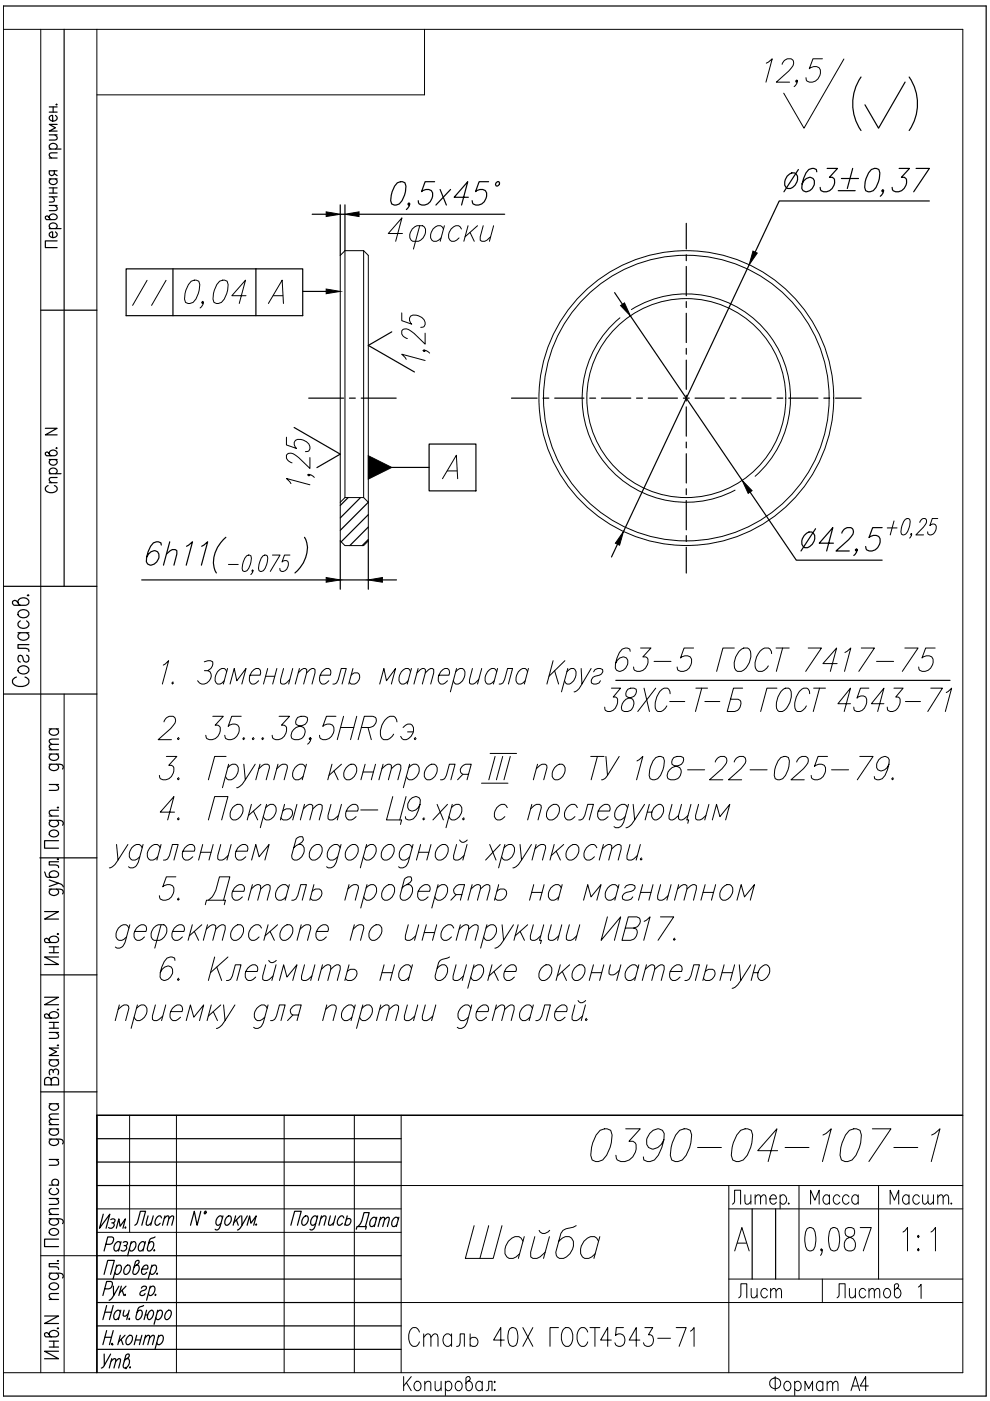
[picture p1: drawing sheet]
<svg xmlns="http://www.w3.org/2000/svg" width="210mm" height="297mm" viewBox="0 0 210 297" stroke-linecap="round" stroke-linejoin="round" font-family="sans-serif">
<defs><g id="words">
<g font-size="11.5">
<text x="124.2" y="247.6">0390-04-107-1</text>
<text x="97.4" y="268.1">Шайба</text>
</g>
<g font-size="11">
<text x="81.1" y="54">4фаски</text>
<text x="32.5" y="193.7">5. Деталь проверять на магнитном</text>
</g>
<text font-size="10.6" x="32.8" y="210.6">6. Клеймить на бирке окончательную</text>
<g font-size="10.1">
<text x="37.7" y="66.7">0,04</text>
<text x="23.3" y="219.4">приемку для партии деталей.</text>
</g>
<g font-size="8.8">
<text x="129.1" y="143.6">63-5 ГОСТ 7417-75</text>
<text x="127" y="152">38ХС-Т-Б ГОСТ 4543-71</text>
</g>
<text font-size="7.9" x="85.4" y="286.8">Сталь 40Х ГОСТ4543-71</text>
<text font-size="7.1" x="74.4" y="261.8">Дата</text>
<text font-size="6.6" x="27.5" y="261.1">Лист</text>
<g font-size="6.2">
<text x="170.7" y="256.5">Масса</text>
<text x="187.3" y="256.5">Масшт.</text>
<text x="155.2" y="276.2">Лист</text>
<text x="176.4" y="276.2">Листов</text>
</g>
</g></defs>
<!-- layer: TOST -->
<g fill="none" stroke="#000" stroke-width=".21">
<path d="M.7 6.2h203.4v284.8h-203.4M8.6 6.2v284.8M20.5 6.2v284.8M90 6.2v13.9h-69.5M162.5 13.4l1.2-.9-1.3 4.9M165.8 13.6a1.49 1.49 0 0 1 2.3-.9 1.25 1.25 0 0 1-.3 1.7l-3.2 3h2.8M169.1 17.2l-.3 .2-.1-.2 .2-.2a1.16 1.16 0 0 1-.5 1.4M174.4 12.5h-2l-.8 2.1a1.33 1.33 0 0 1 1.8-.4 1.33 1.33 0 0 1 .4 1.8 1.72 1.72 0 0 1-2.9 1v-.5M178.9 12.5l-8.4 14.7-4.3-7.5M31.2 59.4l-3.1 5.3M35.2 59.4l-3.1 5.3M73.1 53.1h4"/>
<path d="M73.1 53.1l-1 1v60.6l1 1h4l1-1v-60.6l-1-1M73.1 53.1v52.4M77.1 53.1v52.4M56.9 64.3l2.9-4.9 .3 4.9M57.9 62.7h2.1M85.2 66.3v1.7l2.1 .7a1.09 1.09 0 0 1 .3-1.9 2.14 2.14 0 0 1 2.5 2l-.2 .5-.7 .1M86.1 76.2l-.9-1.1 4.9 1.3M89.9 74.2l.2 .2-.2 .1-.2-.2a1.34 1.34 0 0 1 1.4 .6M90.1 70.6v2.4l-2.3-2.3a2.14 2.14 0 0 0-2.4-.8l-.2 .2a1.39 1.39 0 0 0 1.2 1.7M131.4 67.4a22.1 22.1 0 0 0-4.2 29.3 22.1 22.1 0 0 0 28.6 7.2M133.9 65.6a22.1 22.1 0 0 1 29.4 5.6 22.1 22.1 0 0 1-3.2 29.8M60.7 92.7v1.6l2.2 .8a1.08 1.08 0 0 1-.5-1.1 1.08 1.08 0 0 1 .7-.8 2.17 2.17 0 0 1 2.6 2l-.2 .4-.7 .2"/>
<path d="M65.7 97v2.3l-2.4-2.3a2.12 2.12 0 0 0-2.3-.8l-.3 .3a1.43 1.43 0 0 0 1.2 1.6M94.9 99.8h2M48.4 119.7h2.1M52.3 117.9l.4-.2 .5 .2a3.9 3.9 0 0 1-.8 3.1l-.4 .2-.6-.2a3.8 3.8 0 0 1 .9-3.1zM55.8 117.9l.3-.2 .6 .2a3.9 3.9 0 0 1-.9 3.1l-.4 .2-.5-.2a3.8 3.8 0 0 1 .9-3.1zM57.8 117.7h1.6l-2.1 3.5M61.5 117.7h-1.2l-.5 1.5a.76 .76 0 0 1 1.3 .1 1.48 1.48 0 0 1-1.4 1.9l-.3-.2-.1-.5M61.7 102.5l-1-1 5 1.3M65.5 100.6l.2 .2-.2 .1-.3-.2a1.31 1.31 0 0 1 1.4 .5M73.1 105.5h4M73.1 105.5l-1 1M77.1 105.5l1 1"/>
<path d="M93.8 101.5l3-5 .2 5M188.1 111.9h2.1M189.6 110.4l-.8 3M191.9 110.1l.4-.2 .6 .2a3.8 3.8 0 0 1-.9 3.1l-.3 .2-.6-.2a3.9 3.9 0 0 1 .8-3.1zM193.3 113.2l-.1 .2-.1-.2 .1-.1v.5l-.3 .5M195 110.8l.1-.2a.75 .75 0 0 1 .5-.6 .75 .75 0 0 1 .8 .3 1.65 1.65 0 0 1-.6 1.5l-1.6 1.6h1.6M198.8 109.9h-1.1l-.5 1.5a.77 .77 0 0 1 1.3 .2 1.5 1.5 0 0 1-1.4 1.8l-.3-.2-.1-.4M53.6 121l-.1 .2 .1-.4a.86 .86 0 0 1-.4 1M13.6 147.2v143.8M34.6 141l1.2-.9-1.4 4.9M34.8 153.1a1.49 1.49 0 0 1 2.2-1 1.23 1.23 0 0 1-.2 1.7l-.6 .7-2.7 2.3h2.9M36.7 144.6l-.3 .2 .2 .2 .2-.2"/>
<path d="M37.9 156.4l-.3 .2 .2 .2 .2-.2M43.3 140.3l.8-.2h.5l.5 .2a1.68 1.68 0 0 1-1 1.9 1.26 1.26 0 0 1 .3 2.1 1.44 1.44 0 0 1-2.5 0M43.3 142.2h.8M45.1 151.9h2.2l-1.7 1.9h.6l.4 .2a2 2 0 0 1-.5 2.2 2 2 0 0 1-2.3 .4l-.2-.7M48.1 142.4l-.6-.7a2.08 2.08 0 0 0-1.8 2.9l.4 .4h.6l.8-.7M48.2 141.7l-.8 3.3M48.8 145l.9-3.3 .5 2.6 2-2.6-.9 3.3M51.1 151.9h-2l-.7 2.1a1.32 1.32 0 0 1 1.8-.3 1.32 1.32 0 0 1 .4 1.7 1.71 1.71 0 0 1-2.9 1v-.5M51.7 156.4l-.2 .2 .1 .2 .3-.2M53 143.2h2.1a.9 .9 0 0 0 .1-1 .9 .9 0 0 0-.9-.5 2.34 2.34 0 0 0-1.2 3.1l.3 .2h.5l.9-.7M53.7 156.4l-.2 .2 .1 .2 .3-.2M55.8 156.4l-.3 .2 .1 .2 .3-.2"/>
<path d="M56.3 143.4h2M56.8 141.7l-.9 3.3M58.7 141.7l-.9 3.3M59.2 151.9h2.2l-1.7 1.9h.6l.3 .2a2 2 0 0 1-.4 2.2 2 2 0 0 1-2.3 .4l-.2-.7M60.1 141.7l-.6 2.4v.7l.3 .2h.5l1.1-.9M62.1 141.7l-.9 3.3M63.1 152.1l-.4 1v.4l.4 .3a1.54 1.54 0 0 1 1.6 1.4 1.54 1.54 0 0 1-1.4 1.6h-.8l-.6-.2a1.86 1.86 0 0 1 1.5-2.6 1.67 1.67 0 0 0 1.8-1.4l-.1-.5-.5-.2h-.8zM63.2 142.7l1.2-1h.3l.3 .3v.7l-.6 2.3M63.5 141.7l-.9 3.3M65 142.7l1.2-1h.3l.3 .3v.7l-.6 2.3M65.9 156.6l-.2 .2-.2-.2 .3-.2a1.19 1.19 0 0 1-.6 1.4M67.9 143.2h2.1a.89 .89 0 0 0 .1-1.1 .89 .89 0 0 0-.9-.4 2.3 2.3 0 0 0-1.2 3.1l.3 .2h.5l.9-.7"/>
<path d="M70.6 145l.8-.2 .3-.7 .7-2.4h1l-.9 3.3M71.2 151.9h-2l-.8 2.1a1.33 1.33 0 0 1 1.8-.4 1.33 1.33 0 0 1 .5 1.8 1.73 1.73 0 0 1-2.9 1l-.1-.5M72.2 154.2h2.8M72.8 151.9l-1.3 4.9M74.5 143.2a.96 .96 0 0 1 1.1-.6 .96 .96 0 0 1 .7 1 1.37 1.37 0 0 1-2.1 1.2l-.1-.2M74.8 141.7l-.9 3.3M75.6 151.9l-1.3 4.9M76.6 154.2h1.8a1.46 1.46 0 0 0 1.2-2.1l-.5-.2h-1.9l-1.3 4.9M78 154.2l.7 2.6M80.5 145l.9-3.3 .5 2.6 2-2.6-.9 3.3M84.2 153.1l-.4-1a1.64 1.64 0 0 0-2.4 1 3.3 3.3 0 0 0-.4 3.5 1.64 1.64 0 0 0 2.5-.9M85.5 154.2a1.3 1.3 0 0 1 1.9-.4 2.05 2.05 0 0 1-1.8 3l-.7-.7"/>
<path d="M86.4 155.2h1.2M87 142.4l-.5-.7a2.08 2.08 0 0 0-1.8 2.9l.4 .4h.5l.9-.7M87.2 141.7l-.9 3.3M88.1 156.4l-.3 .2 .2 .2 .2-.2M88.4 142.7l1.1-1h.4l.3 .3v.7l-.7 2.3M88.7 141.7l-.9 3.3M90.2 142.7l1.1-1h.4l.3 .3v.7l-.7 2.3M93.1 143.2h2.1a.9 .9 0 0 0 0-1 .9 .9 0 0 0-.9-.5 2.3 2.3 0 0 0-1.1 3.1l.2 .2h.6l.9-.7M96.6 142.4l.9-.7h.6a1.38 1.38 0 0 1 .3 1.9 1.76 1.76 0 0 1-1.8 1.4l-.5-.7M96.8 141.7l-1.3 5M100.2 141.7l-.6 2.4-.1 .7 .3 .2h.6l1.1-.9M102.1 141.7l-.9 3.3"/>
<path d="M103.9 159.7h5.6M105.3 142.4l-.5-.7a2.11 2.11 0 0 0-1.8 2.9l.4 .4h.5l.9-.7M105.5 141.7l-.9 3.3M105.8 145l.8-.2 .4-.7 .6-2.4h1.1l-.9 3.3M111.9 142.4l-.6-.7a2.08 2.08 0 0 0-1.8 2.9l.4 .4h.6l.9-.7M112 141.7l-.8 3.3M117.3 140.1l-1.3 4.9M117.6 142.2l.8 2.8M119.8 140.1l-3.4 3.3M120.2 142.4l.9-.7h.5a1.4 1.4 0 0 1 .4 1.9 1.75 1.75 0 0 1-1.8 1.4l-.5-.7M120.4 141.7l-1.4 5M123.2 141.7l.2 3.3 1.9-3.3"/>
<path d="M123.4 145a2.26 2.26 0 0 1-1.7 1.7M125.9 142.4a1.26 1.26 0 0 1 1.9-.4v.4l-.3 .5-1.4 .5a1.15 1.15 0 0 0-.7 1.4 1.26 1.26 0 0 0 1.9-.5M24.7 179l.3 3.4 2.1-3.4M30.1 179.7l-.2-.4a1.33 1.33 0 0 0-2 .4 2.01 2.01 0 0 0-.2 2.4 1.33 1.33 0 0 0 1.9-.4M30.3 179l-1 3.8a1.53 1.53 0 0 1-1.7 1.2l-.4-.2M34 179.7l-.3-.4a1.31 1.31 0 0 0-1.9 .4 1.93 1.93 0 0 0-.3 2.4 1.31 1.31 0 0 0 2-.4M34.1 179l-.8 3.4M35.3 160.4h2.2l-1.7 1.9h.6l.3 .2a2.01 2.01 0 0 1-.4 2.2 2.01 2.01 0 0 1-2.3 .4l-.2-.7M37 172.2h-3l2.9-3.3-1.4 4.9M37.9 164.9l-.3 .2 .2 .2 .2-.2M37.9 173.4l-.3 .2 .2 .2 .2-.2M43 179l-.9 3.4"/>
<path d="M44.2 173.8l1.3-4.9h2.8l-1.3 4.9M45.2 179l-.9 3.4M46.8 179l-.6 2.4v.7l.3 .3h.6l1.3-1M47.9 160.4h-2.4l-1.3 4.9M48.3 162.8a1.29 1.29 0 0 1 1.9-.5 2.07 2.07 0 0 1-1.8 3l-.6-.7M48.5 162l-1.3 5M49 179l-.9 3.4M49.3 171.2a1.31 1.31 0 0 1 1.9-.4 2.05 2.05 0 0 1-1.8 3 1.32 1.32 0 0 1-.5-1.8zM51.7 162l.3 3.3 2.1-3.3M52 165.3a2.57 2.57 0 0 1-1.8 1.7M53.3 170.5l-.9 3.3M53.7 172l.9 1.8"/>
<path d="M54.9 163l1.2-1h.6l.4 .3v.5l-.7 2.5M55.1 162l-.9 3.3M55.3 170.5l-2.6 2.4M56.3 171.2a1.31 1.31 0 0 1 2-.4 2.05 2.05 0 0 1-1.9 3l-.6-.7M56.5 170.5l-1.3 5M58.7 163l1.2-1h.6l.4 .3v.5l-.7 2.5M58.9 162l-.9 3.3M60 172a1.25 1.25 0 0 1 2 0 1.5 1.5 0 0 1-.6 1.5 1.5 1.5 0 0 1-1.7 .1l-.1-.2M60.3 170.5l-.9 3.3M63 170.5l-.9 3.3M63.3 179h.6a1.35 1.35 0 0 1 .5 1.9 1.92 1.92 0 0 1-2 1.5l-.5-.5-.1-.5 1-3.5 .7-.5h.6l.2 .7-.3 .5-1.7 1.1M64.3 171.5l1.3-1h.4l.3 .3v.7l-.6 2.3"/>
<path d="M64.6 170.5l-.9 3.3M64.8 162.8l-.3-.5a1.32 1.32 0 0 0-1.9 .5 1.98 1.98 0 0 0-.3 2.3 1.33 1.33 0 0 0 2-.5M65 162l-.9 3.3M66.1 179.7a1.31 1.31 0 0 1 1.9-.4 2.05 2.05 0 0 1-1.8 3.1 1.32 1.32 0 0 1-.5-1.9zM66.3 171.5l1.3-1h.4l.3 .3v.7l-.6 2.3M70.2 170.5l-.7 2.4 .1 .7 .3 .2h.6l1.3-.9M70.4 162l-.9 3.3M70.8 163.4l.9 1.9M72.1 179.7l-.3-.4a1.33 1.33 0 0 0-1.9 .4 2.01 2.01 0 0 0-.2 2.4 1.33 1.33 0 0 0 1.9-.4M72.3 179l-1 3.8a1.53 1.53 0 0 1-1.7 1.2l-.4-.2M72.4 162l-2.6 2.4M72.4 170.5l-.9 3.3"/>
<path d="M73.4 162.8a1.3 1.3 0 0 1 1.9-.5 2.05 2.05 0 0 1-1.8 3 1.35 1.35 0 0 1-.5-1.9zM73.4 172h2.4a1 1 0 0 0-.4-1.5 2.05 2.05 0 0 0-1.8 3.1 1.31 1.31 0 0 0 1.9-.5M73.7 179.7a1.31 1.31 0 0 1 2-.4 2.05 2.05 0 0 1-1.9 3.1 1.35 1.35 0 0 1-.5-1.9zM76.5 171.7h3.6M77 163.7h2.2M77.4 162l-.9 3.3M77.5 179.7a1.31 1.31 0 0 1 2-.4 2.05 2.05 0 0 1-1.9 3.1l-.6-.7M77.7 179l-1.3 5M79.6 162l-.9 3.3M81 163l1.2-1h.4l.4 .3v.7l-.7 2.3M81.2 162l-.9 3.3M81.4 179.7a1.23 1.23 0 0 1 1.1-.7 1.23 1.23 0 0 1 1.1 .7 2.14 2.14 0 0 1-2.1 2.7 1.32 1.32 0 0 1-.5-1.9z"/>
<path d="M83 163l1.2-1h.4l.4 .3v.7l-.6 2.3M83.3 168.9l-1.4 4.9h3.3l-.3 1M86.1 168.9l-1.3 4.9M86.7 162.8a1.3 1.3 0 0 1 1.9-.5 2.05 2.05 0 0 1-1.8 3l-.6-.7M86.9 162l-1.4 5M87.4 179.7l-.3-.4a1.31 1.31 0 0 0-1.9 .4 1.75 1.75 0 0 0 .1 2.7h.6l1-.7M87.6 179l-1 3.8a1.53 1.53 0 0 1-1.8 1.2l-.3-.2M89.1 170.5a1.65 1.65 0 0 1-2.4 1.2 1.87 1.87 0 0 1 1.6-2.8l.5 .2 .3 .5a6.2 6.2 0 0 1-1.5 4l-1 .2-.6-.2-.1-.5M89.2 179l-.9 3.4M89.9 173.4l-.3 .2 .2 .2 .3-.2M90.5 162.8a1.32 1.32 0 0 1 1.9-.5 2.07 2.07 0 0 1-1.8 3 1.32 1.32 0 0 1-.5-1.9zM91.4 179l-.9 3.4"/>
<path d="M92.7 170.5l1.3 3.3M92.8 179.7a1.23 1.23 0 0 1 1.1-.7 1.23 1.23 0 0 1 1.1 .7 2.14 2.14 0 0 1-2.1 2.7 1.32 1.32 0 0 1-.5-1.9zM93.4 165.3l.9-.2 .3-.7 .7-2.4h1.2l-.9 3.3M94.9 170.5l-3.1 3.3M95.7 171.2a1.31 1.31 0 0 1 1.9-.4 2.05 2.05 0 0 1-1.8 3l-.6-.7M95.9 170.5l-1.3 5M96.8 179l-.6 2.4v.7l.3 .3h.6l1.3-1M97.5 178.1l.1 .2a.93 .93 0 0 0 1.5-.2M98.1 164.2l-1.1 1.1M98.3 173.4l-.2 .2 .1 .2 .3-.2M99 179l-.9 3.4M99.3 164.2h-1.2a1.06 1.06 0 0 1-.5-1 1.06 1.06 0 0 1 .6-.9l.5-.3h1.2l-.9 3.3"/>
<path d="M102.1 166.1h5.6M103.8 179l1.4 3.4M105 160.4l-1.4 4.9M106.1 179l-3.1 3.4M106.6 160.4l-1.4 4.9M106.9 179.7a1.23 1.23 0 0 1 1.1-.7 1.23 1.23 0 0 1 1.1 .7 2.14 2.14 0 0 1-2.1 2.7l-.7-.7M107 179l-1.3 5M107.6 171.2l-.3-.4a1.33 1.33 0 0 0-2 .4 2.01 2.01 0 0 0-.2 2.4 1.33 1.33 0 0 0 1.9-.5M108.2 160.4l-1.3 4.9M110.3 179l.3 3.4 2.1-3.4M112.5 171.5l1.3-1h.6l.3 .3 .1 .4-.7 2.6M112.8 170.5l-.9 3.3"/>
<path d="M113.4 180l1.3-1h.6l.3 .3 .1 .4-.7 2.7M113.7 179l-.9 3.4M113.7 163l1.3-1h.6l.3 .3 .1 .5-.7 2.5M114 162l-.9 3.3M116.4 171.2a1.23 1.23 0 0 1 1.1-.7 1.23 1.23 0 0 1 1.1 .7 2.14 2.14 0 0 1-2.1 2.6 1.32 1.32 0 0 1-.5-1.8zM117.5 179l-.9 3.4M117.6 162.8a1.32 1.32 0 0 1 1.9-.5 2.07 2.07 0 0 1-1.8 3 1.32 1.32 0 0 1-.5-1.9zM119.5 179l-2.6 2.4M120.5 179.7a1.31 1.31 0 0 1 2-.4 2.07 2.07 0 0 1-1.9 3.1 1.35 1.35 0 0 1-.5-1.9zM122.4 171.2l-.3-.4a1.31 1.31 0 0 0-1.9 .4 1.75 1.75 0 0 0 .1 2.6h.6l1-.7M122.7 173.8l.9-.2 .4-.7 .6-2.4h1.2l-.9 3.3M125.3 160.4h2.8"/>
<path d="M126.5 179.7l-.2-.4a1.31 1.31 0 0 0-2 .4 1.75 1.75 0 0 0 .1 2.7h.6l1-.7M126.7 160.4l-1.4 4.9M126.8 172h2.5a1 1 0 0 0-.5-1.5 2.05 2.05 0 0 0-1.8 3.1 1.31 1.31 0 0 0 1.9-.5M127.7 180l1.3-1h.4l.3 .3v.7l-.6 2.4M127.9 179l-.9 3.4M128.5 160.4l.3 4M129.7 180l1.2-1h.4l.4 .3v.7l-.6 2.4M131.3 160.4l-2.5 4a1.54 1.54 0 0 1-1.3 .9M133.1 171.2l-.3-.4a1.33 1.33 0 0 0-2 .4 2.01 2.01 0 0 0-.2 2.4 1.33 1.33 0 0 0 2-.5M133.3 170.5l-1.1 3.8a1.38 1.38 0 0 1-2 1M133.6 179l-.7 2.4v.7l.4 .3h.6l1.2-1M134.2 170.5l.4 3.3 2.1-3.3"/>
<path d="M134.6 173.8a2.43 2.43 0 0 1-1.9 1.7M135.1 161.3l1.2-.9-1.3 4.9M135.8 179l-.9 3.4M137.2 172.2h1a1.99 1.99 0 0 1 1.9-1.7 1.35 1.35 0 0 1 .5 1.9 1.91 1.91 0 0 1-1.8 1.4 1.26 1.26 0 0 1-.6-1.6M137.7 170.5l-.9 3.3M139.1 160.6l.6-.2 1 .2a4.8 4.8 0 0 1-1.2 4.5l-.7 .2-1-.2a4.8 4.8 0 0 1 1.3-4.5zM142.5 170.5l-.7 2.4 .1 .7 .3 .2h.4l1.3-.9M142.9 160.6a1.01 1.01 0 0 0-.1 1.7 1.54 1.54 0 0 1 1.6 1.4 1.54 1.54 0 0 1-1.4 1.6h-.8l-.5-.2a1.88 1.88 0 0 1 1.5-2.6 1.63 1.63 0 0 0 1.8-1.4l-.1-.5-.6-.2h-.8zM144.5 170.5l-.6 2.4v.7l.3 .2h.4l1.3-.9M145.8 163.2h3.6M146.5 170.5l-.9 3.3h.4l-.2 .8M148.1 170.5l-.6 2.4v.7l.3 .2h.6l1.3-.9"/>
<path d="M150.3 170.5l-.9 3.3M151 173.8l.9-3.3 .7 2.6 2.1-2.6-.9 3.3M151.6 161.6a1.49 1.49 0 0 1 2.3-1 1.25 1.25 0 0 1-.2 1.7l-.6 .7-2.7 2.3h2.9M155.7 161.6a1.49 1.49 0 0 1 2.2-1 1.23 1.23 0 0 1-.2 1.7l-.6 .7-2.6 2.3h2.8M159 163.2h3.7M165.6 160.6l.6-.2 1 .2a4.7 4.7 0 0 1-1.2 4.5l-.7 .2-.9-.2a4.7 4.7 0 0 1 1.2-4.5zM168.9 161.6a1.49 1.49 0 0 1 2.3-1 1.25 1.25 0 0 1-.3 1.7l-.5 .7-2.7 2.3h2.8M175.5 160.4h-2.1l-.7 2.1a1.69 1.69 0 0 1 2.1-.2 2 2 0 0 1-.3 2.3 2 2 0 0 1-2.3 .5l-.2-.7M176.3 163.2h3.6M182.3 160.4h2.8l-3.3 4.9M188.5 162a1.65 1.65 0 0 1-2.4 1.2 1.87 1.87 0 0 1 1.6-2.8l.6 .2 .2 .5a6.2 6.2 0 0 1-1.4 4l-1.1 .2-.6-.2v-.5M189.3 164.9l-.2 .2 .1 .2 .3-.2"/>
<path d="M25 182.4a2.43 2.43 0 0 1-1.8 1.6M27.3 196.8l-.2-.5a1.33 1.33 0 0 0-2 .5 2.01 2.01 0 0 0-.2 2.3 1.32 1.32 0 0 0 1.9-.5M27.5 196.1l-1 3.7a1.53 1.53 0 0 1-1.7 1.2l-.3-.2M28.5 197.5h2.5a.96 .96 0 0 0-.5-1.4 2.05 2.05 0 0 0-1.8 3 1.3 1.3 0 0 0 1.9-.5M32.5 196.8l1-.7h1.2a1.35 1.35 0 0 1 .5 1.9 2 2 0 0 1-2.9 1.1 1.97 1.97 0 0 1 .2-2.3zM34.1 196.1l-1.3 4.9M34.7 182.4l.8-.3 .4-.7 .7-2.4h1.2l-.9 3.4M36.6 197.5h2.4a1 1 0 0 0-.4-1.4 2.05 2.05 0 0 0-1.9 3 1.32 1.32 0 0 0 2-.5M38.8 180.5h2.4a1 1 0 0 0-.4-1.5 2.05 2.05 0 0 0-1.8 3.1 1.31 1.31 0 0 0 1.9-.4M40.8 196.1l-.9 3.3M41.2 197.5l.9 1.9M42.5 180.7h2.3"/>
<path d="M42.8 196.1l-2.7 2.3M43.7 197l1.3-.9h.4l.3 .2v.7l-.6 2.4M44 196.1l-.9 3.3M45.7 197l1.3-.9h.4l.3 .2 .1 .7-.7 2.4M49.4 196.8a1.31 1.31 0 0 1 2-.5 2.07 2.07 0 0 1-1.9 3.1 1.36 1.36 0 0 1-.5-1.9zM50 180.5h2.4a.96 .96 0 0 0-.4-1.5 2.05 2.05 0 0 0-1.8 3.1 1.31 1.31 0 0 0 1.9-.4M53.3 182.4l.9-3.4 .7 2.7 2.2-2.7-.9 3.4M55.4 196.8l-.2-.5a1.31 1.31 0 0 0-2 .5 1.75 1.75 0 0 0 .1 2.6h.6l1-.8M56.8 196.1l-.8 3.3M57.3 197.5l.9 1.9M58.9 196.1l-2.7 2.3M59.9 196.8a1.31 1.31 0 0 1 1.9-.5 2.05 2.05 0 0 1-1.8 3.1 1.34 1.34 0 0 1-.5-1.9z"/>
<path d="M63.6 197l1.3-.9h.6l.3 .2 .1 .5-.7 2.6M63.9 196.1l-.9 3.3M67.1 197.5h2.4a1 1 0 0 0-.4-1.4 2.05 2.05 0 0 0-1.8 3 1.3 1.3 0 0 0 1.9-.5M74.9 197l1.2-.9h.6l.4 .2v.5l-.7 2.6M75.1 196.1l-.9 3.3M78.7 196.8a1.31 1.31 0 0 1 2-.5 2.05 2.05 0 0 1-1.8 3.1 1.36 1.36 0 0 1-.6-1.9zM86.6 196.1l-.7 2.3v.7l.4 .3h.6l1.2-1M88.7 180.7h2.2M88.8 196.1l-.9 3.3M89.9 197.7h2.2M90.4 196.1l-.9 3.3M92.6 196.1l-.9 3.3"/>
<path d="M96.2 196.8l-.3-.5a1.31 1.31 0 0 0-1.9 .5 2.01 2.01 0 0 0-.2 2.3 1.32 1.32 0 0 0 1.9-.5M97.4 197l1.2-.9h.4l.4 .2v.7l-.7 2.4M97.6 196.1l-.9 3.3M99.4 197l1.2-.9h.4l.4 .2v.7l-.7 2.4M103 196.8a1.31 1.31 0 0 1 2-.5 2.05 2.05 0 0 1-1.8 3.1l-.4-.3-.3-.5M103.2 196.1l-1.3 4.9M106.5 196.1l.3 3.3 2.1-3.3M109.9 196.1l-.9 3.3M110.3 197.5l.9 1.9M111.9 196.1l-2.7 2.3M113.1 196.1l-.7 2.3 .1 .7 .3 .3h.6l1.2-1M115.3 196.1l-.9 3.3h.4l-.2 .7"/>
<path d="M116.9 196.1l-.6 2.3v.7l.3 .3h.6l1.3-1M117.9 180.5l.9 1.9M119.1 196.1l-.9 3.3M120.7 196.1l-.6 2.3v.7l.3 .3h.6l1.3-1M122.9 196.1l-.9 3.3M128.8 194.4l-1.3 5 4.1-5-1.3 5M132.6 196.8h1.8l.5 .2a1.66 1.66 0 0 1-1.2 2.4h-1.8l1.3-5h1.8l.6 .2a1.44 1.44 0 0 1-1.2 2.2M136.6 195.3l1.2-.9-1.3 5M140 194.4h2.8l-3.3 5M20.5 236.5h183.6h-183.6M27.5 236.5v24.8M37.4 236.5v54.5"/>
<path d="M60.2 236.5v54.5M75.1 236.5v54.5M85.1 236.5v54.5M20.5 256.3h64.6M85.1 251.4h119M154.5 256.3h49.6M154.5 251.4v39.6M155.3 255.3l.5-.6v-2.4h1.2v3M157.9 253.3l.1 1.9 .6 .1 .6-.6M159.2 253.3v2M160.1 253.9l.6-.6 .4 .2 .2 1.8M160.1 253.3v2"/>
<path d="M161.3 253.9l.5-.6 .5 .2 .1 1.8M163.2 254.2h1.4a.67 .67 0 0 0-.4-.8 .67 .67 0 0 0-.9 .4 .98 .98 0 0 0 .8 1.5l.5-.4M165.4 253.8l.4-.5a1 1 0 0 1 1 1 1 1 0 0 1-1 1l-.4-.4M165.4 253.3v3M167.2 255v.3l.2-.1M169.4 251.4v19.8M186.3 251.4v19.8M8.6 266.2h11.9M20.5 261.3h64.6M85.1 276.2h119M154.5 271.2h49.6M155.8 265.2l1.5-4.9 1.5 4.9"/>
<path d="M156.3 263.6h1.9M171.1 260.5l.5-.2 .9 .2a5.1 5.1 0 0 1 0 4.5l-.5 .2-.9-.2a5.1 5.1 0 0 1 0-4.5zM174.3 265l-.2 .2-.1-.2 .1-.2a1.13 1.13 0 0 1-.1 1.4M176.2 260.5l.5-.2 .8 .2a5.1 5.1 0 0 1 0 4.5l-.5 .2-.8-.2a5.3 5.3 0 0 1 0-4.5zM179.4 260.5a1.17 1.17 0 0 0 .3 1.6 1.76 1.76 0 0 1 1.3 2.9 1.32 1.32 0 0 1-1.8-.1 1.32 1.32 0 0 1 0-1.8l.3-.5 1.2-.5a1.04 1.04 0 0 0 .5-.9 1.04 1.04 0 0 0-.7-.9h-.6zM182.4 260.3h2.3l-1.7 4.9M191.5 261.2l.9-.9v4.9M194.7 261.9l.2 .2-.2 .3-.2-.3zM194.7 264.8l.2 .2-.2 .2-.2-.2zM194.7 272.9l.6-.6v3M197.4 261.2l.9-.9v4.9M85.6 291.9v3"/>
<path d="M86.2 293.2l1 1.7M87.2 291.9l-1.6 2M88.1 293a.64 .64 0 0 1 1.1 .3 .99 .99 0 0 1-.8 1.6 1.13 1.13 0 0 1-.3-1.9zM90.1 293.4l.5-.5 .6 .1 .1 .3v1.6M90.1 292.9v2M92.3 292.9l.1 1.8 .5 .2 .6-.6M93.5 292.9v2M94.4 293.3a.68 .68 0 0 1 .7-.5 .68 .68 0 0 1 .6 .5 .99 .99 0 0 1-.8 1.6l-.5-.5M94.4 292.9v2.9M96.8 293a.64 .64 0 0 1 1.1 .3 .99 .99 0 0 1-.8 1.6 1.16 1.16 0 0 1-.3-1.9zM99.3 292.9a1 1 0 0 1 .9 1 1 1 0 0 1-.9 1l-.5-.6v-2.1l.4-.3h.3l.2 .4-.1 .3-.8 .7M102.2 293.3a.68 .68 0 0 0-.6-.5 .68 .68 0 0 0-.6 .5 .9 .9 0 0 0-.1 1.1 .9 .9 0 0 0 1.1 .3l.2-.3"/>
<path d="M102.2 292.9v2M103 294.9l.5-.2 .1-1.8h.7v2M104.8 294.7l.1-.1 .1 .1-.1 .2zM104.9 292.9v.3l-.1-.2zM164.4 291.9v3M166.5 293a.64 .64 0 0 1 1.1 .3 .99 .99 0 0 1-.8 1.6 1.13 1.13 0 0 1-.3-1.9zM168.5 293.3a.68 .68 0 0 1 .6-.5 .68 .68 0 0 1 .7 .5 .99 .99 0 0 1-.8 1.6l-.5-.5M168.5 292.9v2.9M170.7 294.9v-2l.8 1.5 .8-1.5v2M174.5 293.3a.68 .68 0 0 0-.7-.5 .68 .68 0 0 0-.6 .5 .9 .9 0 0 0 0 1.1 .9 .9 0 0 0 1 .3l.3-.3M174.5 292.9v2M175.4 293.4l.6-.5 .4 .1 .1 1.9"/>
<path d="M175.4 292.9v2M176.5 293.4l.6-.5 .5 .1 .1 1.9M180.4 294.9l1-3 .9 3M180.8 293.9h1.1M184.1 293.9h-1.7l1.1-2v3"/>
<circle cx="145.5" cy="84.4" r="31.3"/>
<circle cx="145.5" cy="84.4" r="30.3"/>
<circle cx="145.5" cy="84.4" r="21.1"/>
<circle cx="164.4" cy="293.3" r="1.17"/>
</g>
<!-- layer: 0 -->
<g fill="none" stroke="#000" stroke-width=".25">
<path d="M.7 1.3h208.4v294.7h-208.4zM13.6 6.2v118.1M182.6 16.3a10 10 0 0 0 0 11.4M191.9 17.4l-5.6 9.8-2.9-5M192.8 16.3a10 10 0 0 1 0 11.4M10.4 39.8h1.7M10.4 37.9h1.7M10.4 33.5h1.7M10.4 31.6h2.5M10.4 28.6h1.7M10.4 22.7h1.7M10.4 23.8h1.7"/>
<path d="M10.8 37.9a.59 .59 0 0 0-.4 .6 .59 .59 0 0 0 .4 .5 .77 .77 0 0 0 .9 0 .77 .77 0 0 0 .3-.9l-.2-.2M10.8 31.6a.59 .59 0 0 1-.4-.5 .59 .59 0 0 1 .4-.6 .77 .77 0 0 1 .9 0 .77 .77 0 0 1 .3 .9l-.2 .2M11.3 22.7v1.1M11.3 39.8v1.1M11.5 36.2l-.1 .8-.4 .2-.4-.2-.2-.8h1.7M11.5 36.8l.6 .4M11.6 28.6l.5 .5-.1 .5-1.6 .1M11.8 24.5a.59 .59 0 0 1 .3 .5 .59 .59 0 0 1-.3 .6 .77 .77 0 0 1-1 0 .77 .77 0 0 1-.2-.9l.6-.2v1.2M12 22.1l.1 .1h-.2M12.1 32.4l-1.5 .1-.2 .5 .5 .5M12.1 26.4h-1.7l1.4 .7-1.4 .7h1.7M84.3 38.8l.6-.3 1 .3a4.7 4.7 0 0 1-1.2 4.4l-.7 .3-1-.3a4.8 4.8 0 0 1 1.3-4.4z"/>
<path d="M92.1 38.5h-2l-.7 2.1a1.69 1.69 0 0 1 2-.2 2 2 0 0 1-.2 2.4 2 2 0 0 1-2.3 .4l-.2-.7M103.6 38.5h-2l-.8 2.1a1.69 1.69 0 0 1 2.1-.2 2 2 0 0 1-.2 2.4 2 2 0 0 1-2.4 .4l-.2-.7M105.2 38.7l.4-.2a.46 .46 0 0 1 .2 .7 .46 .46 0 0 1-.7 0zM166.9 37.4a1.31 1.31 0 0 1 1.9-.5 2.05 2.05 0 0 1-1.8 3.1 1.32 1.32 0 0 1-.5-1.9zM169.3 35.9l-3.1 4.8M173.2 36.4l-.1-.5-.5-.2-1.1 .2a6.3 6.3 0 0 0-1.5 4.1l.3 .4a1.76 1.76 0 0 0 1.8-.3 1.76 1.76 0 0 0 .6-1.8l-.3-.5a1.31 1.31 0 0 0-2 .5l-.3 .7M175.4 35.7h2.2l-1.7 1.9h.6l.3 .2a2.01 2.01 0 0 1-.5 2.3 2.01 2.01 0 0 1-2.2 .3l-.2-.7M178.4 37.8h3.6M180.8 35.7l-1.2 4.3M184.7 35.9l.7-.2 .9 .2a4.7 4.7 0 0 1-1.1 4.5l-.7 .3-1-.3a4.7 4.7 0 0 1 1.2-4.5zM190.6 35.7h2.2l-1.7 1.9h.6l.4 .2a2.01 2.01 0 0 1-.5 2.3 2.01 2.01 0 0 1-2.2 .3l-.2-.7M194.2 35.7h2.8l-3.3 5"/>
<path d="M10.4 46.2a.84 .84 0 0 1 .9-.8 .84 .84 0 0 1 .8 .8l-.5 .4h-1.7l-.3-.3v-.3l.4-.2 .2 .1 .6 .7M10.4 48.5h2.5M10.4 43.6h1.7M10.4 41.7h1.7M10.4 40.9h1.7M10.8 48.5a.59 .59 0 0 1-.4-.6 .59 .59 0 0 1 .4-.5 .77 .77 0 0 1 .9 0 .77 .77 0 0 1 .3 .9l-.2 .2M11 41.7l.4 .3 .1 .5-.1 .3h-1M11.6 43.6l.5 .4-.1 .6-1.6 .1M11.8 49.2a.59 .59 0 0 1 .3 .5 .59 .59 0 0 1-.3 .6 .77 .77 0 0 1-1 0 .77 .77 0 0 1-.2-.9l.6-.2v1.2M12.1 51.1h-2.5v1.4h2.5M26.7 57h37.5v9.9h-37.5zM66.2 45.4h3"/>
<path d="M72.1 43.4v10.7M72.1 45.4h1M73.1 43.4v9.7M76.1 45.4h30.9M93.3 40.2l1.3 3.3M95.5 40.2l-3.1 3.3M99.3 41.8h-3l2.9-3.3-1.3 5M145.5 47.3v5.5M145.5 54v1.3M145.5 56.5v6.2M158.8 56.1l-26.6 56.6M177.7 40.4h3.6"/>
<path d="M187.4 40.4l-.3 .3-.1-.3 .2-.2a1.14 1.14 0 0 1-.6 1.4M197 42.6h-31.8l-5.1 10.8M8.6 65.8h11.9M64.2 61.8h5M83.1 70.4l-5 2.8 9.8 5.7M130.3 62l1.7 2.5M133.7 67l23.7 34.9M145.5 63.9v1.3M145.5 66.4v6.2M145.5 73.9v1.2M145.5 76.3v6.3M9.6 90.8h2.5l-2.5 1.4h2.5"/>
<path d="M10.4 96.2a.84 .84 0 0 1 .9-.8 .84 .84 0 0 1 .8 .8l-.5 .4h-1.7l-.3-.3v-.3l.4-.2 .2 .1 .6 .7M10.4 97.4h1.7M10.8 97.4a.59 .59 0 0 0-.4 .6 .59 .59 0 0 0 .4 .5 .77 .77 0 0 0 .9 0 .77 .77 0 0 0 .3-.9l-.2-.2M12 94.9l.1 .1h-.2M62.4 90.6l9.7 5.7-4.9 2.8M65.5 84.4h7.4M74.1 84.4h1.2M76.6 84.4h7.4M83.1 99.1h7.9M91 94.1h9.9v10h-9.9zM108.4 84.4h5.5M115.1 84.4h1.3"/>
<path d="M117.6 84.4h6.2M125 84.4h1.3M127.5 84.4h6.2M135 84.4h1.2M137.4 84.4h6.2M144.9 84.4h1.2M145.5 83.8v1.2M145.5 86.3v6.2M145.5 93.7v1.3M145.5 96.2v6.2M147.4 84.4h6.2M154.8 84.4h1.2"/>
<path d="M157.3 84.4h6.2M164.7 84.4h1.3M167.2 84.4h6.2M174.7 84.4h1.2M177.2 84.4h5.4M10.2 103a.7 .7 0 0 0-.6 .7 .7 .7 0 0 0 .6 .7 1.51 1.51 0 0 0 1.9-.6 .75 .75 0 0 0-.6-.8M10.4 102.3h1.7M10.4 100.4h2.5M10.8 100.4a.59 .59 0 0 1-.4-.5 .59 .59 0 0 1 .4-.6 .77 .77 0 0 1 .9 0 .77 .77 0 0 1 .3 .9l-.2 .2M12.1 101.2l-1.5 .1-.2 .5 .5 .5M34.2 115.6l-.1-.5-.5-.2-1.1 .2a5.9 5.9 0 0 0-1.5 4l.3 .5a1.75 1.75 0 0 0 1.9-.3 1.75 1.75 0 0 0 .5-1.8l-.3-.5a1.32 1.32 0 0 0-1.9 .5l-.4 .7M35.3 117.5l1.2-1h.7l.3 .3v.7l-.6 2.3"/>
<path d="M36 114.9l-1.3 4.9M39.5 115.8l1.3-.9-1.3 4.9M42.8 115.8l1.2-.9-1.3 4.9M47.9 113.9a6.5 6.5 0 0 0-2.3 7.1l.3 .5M64.6 113.9a6.1 6.1 0 0 1-2.1 7.6M72.1 114.7v10.2M73.8 105.5l-1.7 1.7M76.4 105.5l-4.3 4.3M78.1 114.7v10.2M78.1 106.5l-6 5.9M78.1 109.1l-5.8 5.8M78.1 111.7l-3.9 4"/>
<path d="M78.1 114.4l-1.3 1.3M130.9 115.4l-1.2 2.7M145.5 103.6v1.3M145.5 106.1v6.2M145.5 113.6v1.2M145.5 116v5.5M159 104.3l9.8 14.5h18.2M170.5 113.5a1.3 1.3 0 0 1 2-.5 2.06 2.06 0 0 1-1.9 3.1 1.38 1.38 0 0 1-.5-1.9zM172.9 112.1l-3.1 4.7M176.7 115.2h-3l2.9-3.3-1.3 4.9M178.5 113a1.5 1.5 0 0 1 2.2-.9 1.23 1.23 0 0 1-.2 1.6l-3.2 3.1h2.8M181.7 116.6l-.2 .2-.2-.2 .3-.2a1.21 1.21 0 0 1-.6 1.4"/>
<path d="M187 111.9h-2l-.8 2.1a1.33 1.33 0 0 1 1.8-.4 1.33 1.33 0 0 1 .5 1.8 1.71 1.71 0 0 1-2.9 1l-.1-.5M.7 124.3h19.8M3.8 127.8a1.18 1.18 0 0 1 .8-1.1 1.18 1.18 0 0 1 1.4 .4l.1 .3a.76 .76 0 0 1-.6 .9h-2.5l-.3-.4v-.3l.4-.3 .4 .1 .8 .9M3.8 134.2h2.3M4 129.7a1.37 1.37 0 0 1 2.1 .2 1.19 1.19 0 0 1-.8 1.1 1.19 1.19 0 0 1-1.3-.4l-.2-.3zM4.3 134.2l-.5 .5a1.15 1.15 0 0 0 .7 1 1.15 1.15 0 0 0 1.3-.2l.2-.2a.73 .73 0 0 0-.4-1.1M4.3 131.6a.78 .78 0 0 0-.5 .8 .78 .78 0 0 0 .5 .7 1.15 1.15 0 0 0 1.8-.9l-.5-.6M5.6 138.9a.75 .75 0 0 1 .6 .8 .75 .75 0 0 1-.7 .7l-.4-.1-.5-1.3-.3-.1a.78 .78 0 0 0-.5 .7 .78 .78 0 0 0 .5 .8M6 126.1l.1 .1-.1 .1-.2-.1M6.1 136.7h-2.3v.8h1.7l.5 .1 .1 .5M30 123h39.2M72.1 123h6"/>
<path d="M81.1 123h3M.7 147.2h19.8M3.5 143.6a.93 .93 0 0 0-.9 .9 .93 .93 0 0 0 .9 .9 2.15 2.15 0 0 0 2.6-.7 1 1 0 0 0-.8-1.1M4 141.6a1.24 1.24 0 0 1 1.3-.4 1.24 1.24 0 0 1 .8 1 1.31 1.31 0 0 1-2.3 0zM10.4 159.9h2M10.4 159h2M10.4 154.5h2M10.9 159.9l-.5 .4a.99 .99 0 0 0 1 .9 .99 .99 0 0 0 1-.9l-.4-.4M10.9 154.5l-.5 .5a.99 .99 0 0 0 1 .9 .99 .99 0 0 0 1-.9l-.4-.5M12.4 157.8l-1.8 .1-.2 .5 .6 .6M12.4 156.7l-1.8 .1-.2 .5 .6 .5M130.6 144.3h70.8"/>
<path d="M10.4 173.9h2.3l.4 .2 .3 .3-.1 .6M10.4 162l2.7 .1 .3 .4-.1 .5M10.4 173h2M10.4 166.3h2M10.6 176.3a1.06 1.06 0 0 1 1.1-.3 1.06 1.06 0 0 1 .7 .9 1.05 1.05 0 0 1-1.1 .5 1.05 1.05 0 0 1-.9-.8zM10.9 173.9a.66 .66 0 0 0-.5 .7 .66 .66 0 0 0 .5 .6 .98 .98 0 0 0 1.5-.8l-.4-.5M10.9 162a.66 .66 0 0 0-.5 .7 .66 .66 0 0 0 .5 .6 .91 .91 0 0 0 1.1 0 .91 .91 0 0 0 .3-1.1l-.3-.2M11.8 166.3l.6 .6-.1 .6-1.9 .1M12.3 171.1l.1 .1h-.3M12.4 178.2h-3v1.6h3M12.4 171.8l-1.8 .1-.2 .6 .6 .5M8.5 181.9h12"/>
<path d="M9.4 193.3h3l-3 1.6h3M9.4 184.9l.5 1 .2 .1h1.7a.64 .64 0 0 0 .6-.6 .64 .64 0 0 0-.4-.6 .9 .9 0 0 0-1.1-.1 .9 .9 0 0 0-.3 1.1l.3 .2M10.4 199.4a.99 .99 0 0 1 1-.9 .99 .99 0 0 1 1 .9l-.6 .4h-2.1l-.3-.3v-.3l.5-.3 .2 .2 .8 .7M10.4 188.5l2.7 .1 .3 .4-.1 .5M10.4 186.6l2 .7-2 .6M10.9 188.5a.65 .65 0 0 0-.5 .6 .65 .65 0 0 0 .5 .6 .98 .98 0 0 0 1.5-.7l-.4-.5M12.3 197.9l.1 .1h-.3M12.3 182l.1 .1-.1 .2-.2-.2M12.4 187.3l.6 .2 .4 .5M12.4 182.7h-2v.7l1.9 .1 .1 .5M8.6 206.7h11.9M9.4 211.4h3l-3 1.6h3"/>
<path d="M10.4 215.4a.99 .99 0 0 1 1-.9 .99 .99 0 0 1 1 .9l-.6 .5h-2.1l-.3-.4v-.3l.5-.3 .2 .2 .8 .8M10.4 200.7h2M10.4 202h2M10.4 218.9h2M10.4 216.8h2M10.4 218h2M11.4 200.7v1.3M11.4 216.8v1.2M11.8 218.9l.6 .6-.1 .5-1.9 .2M12.3 213.9l.1 .1-.1 .1-.2-.1M12.4 202.9h-3l3 1.6h-3M8.6 231.5h11.9"/>
<path d="M10.4 224.7h2M10.4 239.4h2M10.4 238.4h2M10.4 234h2M10.9 229a.72 .72 0 0 0-.7-.6 .72 .72 0 0 0-.8 .6v1h3v-1a.8 .8 0 0 0-.8-.6 .8 .8 0 0 0-.7 .6v1M10.9 224.7a.66 .66 0 0 0-.5 .6 .66 .66 0 0 0 .5 .7 .91 .91 0 0 0 1.1 0 .91 .91 0 0 0 .3-1.1l-.3-.2M10.9 239.4l-.5 .4a.99 .99 0 0 0 1 .9 .99 .99 0 0 0 1-.9l-.4-.4M10.9 234a.66 .66 0 0 0-.5 .6 .66 .66 0 0 0 .5 .7 .9 .9 0 0 0 1.1 0 .9 .9 0 0 0 .3-1l-.3-.3M11.3 227.1a.58 .58 0 0 1 .5-.5 .58 .58 0 0 1 .6 .5l-.1 .8M11.3 227.4v-.3l-.4-.4a.73 .73 0 0 0-.3 1.2M12.3 221.5l.1 .1-.1 .1-.2-.1M12.4 222.2h-2l1.6 .8-1.6 .8h2"/>
<path d="M12.4 237.3l-1.8 .1-.2 .5 .6 .5M12.4 236.2l-1.8 .1-.2 .4 .6 .6M20.5 236.5v54.5M10.4 258.4h2.3l.4 .1 .3 .4-.1 .5M10.4 241.5l2.7 .1 .3 .4-.1 .5M10.4 257.5h2M10.4 254.1h2M10.4 251.3h2M10.4 245.8h2M10.9 258.4a.66 .66 0 0 0-.5 .6 .66 .66 0 0 0 .5 .7 .98 .98 0 0 0 1.5-.8l-.4-.5M10.9 251.9l-.5 .5a.99 .99 0 0 0 1 .9 .99 .99 0 0 0 1-.9l-.4-.5M10.9 241.5l-.2 .1a.59 .59 0 0 0-.1 .9 1.06 1.06 0 0 0 1.1 .3 1.06 1.06 0 0 0 .7-.8l-.4-.5"/>
<path d="M11.3 251.3a.72 .72 0 0 1 0-1.2 .72 .72 0 0 1 1.1 .4v.4l-.3 .4M11.8 254.1l.6 .6-.1 .5-1.9 .2M11.8 245.8l.6 .6-.1 .6-1.9 .1M12.4 256.3l-1.8 .1-.2 .5 .6 .6M20.5 251.4h64.6M20.5 246.4h64.6M20.5 241.4h64.6M21.9 257.4l-.8 3 2.2-3-.8 3M23.5 258.6l.3-.2 .6 .2-.2 .5-.5 .2M24 259.3a.7 .7 0 0 1 0 .9 .7 .7 0 0 1-1 .1M42.6 256.8l-.8 3-.6-3-.8 3M43.5 256.8l.2 .1v.2l-.3 .3-.1-.3z"/>
<path d="M47.2 258.2a.49 .49 0 0 0-.6-.4 1.36 1.36 0 0 0-.6 2h.3l.5-.4M47.3 257.8l-.6 2.3a.82 .82 0 0 1-.9 .7l-.2-.2M48.2 257.9l.6-.1a1.23 1.23 0 0 1-.9 2 1.3 1.3 0 0 1 .3-1.9zM50 257.8l-.6 2M50.1 258.7l.4 1.1M51 257.8l-1.4 1.4M51.3 257.8v2l1.1-2M51.3 259.8a1.41 1.41 0 0 1-1 1M52.4 259.8l.5-2 .3 1.6 1.1-1.6-.5 2M54.4 259.5l-.1 .3 .1-.2M61.7 259.8l.8-3h1.4l-.8 3M64.5 257.9l.6-.1a1.25 1.25 0 0 1-.9 2 1.3 1.3 0 0 1 .3-1.9z"/>
<path d="M67.3 258.2a.48 .48 0 0 0-.6-.4 1.34 1.34 0 0 0-.6 2h.3l.6-.4M67.4 257.8l-.6 2.3a.86 .86 0 0 1-.9 .7l-.2-.2M68 258.4l.7-.6 .4 .1-.4 1.9M68.2 257.8l-.6 2M70 257.8l-.4 1.8 .5 .2 .7-.6M71.1 257.8l-.5 2M72.9 258.2l-.3-.4a1.25 1.25 0 0 0-.8 2h.3l.5-.4M159.5 256.3v14.9M164.5 256.3v14.9M9.4 279h3l-3 1.6h3M10.4 269.9l2.7 .1a.58 .58 0 0 1 .2 1M10.4 275.5h2"/>
<path d="M10.6 272.3a1.06 1.06 0 0 1 1.1-.3 1.06 1.06 0 0 1 .7 .9 1.04 1.04 0 0 1-1.1 .6 1.04 1.04 0 0 1-.9-1zM10.6 260.8a1.06 1.06 0 0 1 1.1-.3 1.06 1.06 0 0 1 .7 .9 1.05 1.05 0 0 1-1.1 .5 1.05 1.05 0 0 1-.9-.9zM10.9 269.9a.66 .66 0 0 0-.5 .7 .66 .66 0 0 0 .5 .6 .98 .98 0 0 0 1.5-.8l-.4-.5M12.3 267.2l.1 .1-.1 .1-.2-.1M12.4 274.3l-1.8 .1-.2 .5 .6 .6M12.4 267.9h-2v.7l1.9 .1 .1 .5M12.4 262.7h-3v1.6h3M20.5 276.2h64.6M20.5 271.2h64.6M20.5 266.2h64.6M22.1 270.2l.7-3h1.4l-.8 3M22.2 273.3h.9a.92 .92 0 0 0 .4-1.6h-.9l-.8 3"/>
<path d="M22.2 278.2h1.4M22.4 263.8h.9a1.11 1.11 0 0 0 .7-1.4l-.3-.1h-.9l-.7 2.9M22.6 276.8l-.8 3M24 276.8l-.8 3M24 272.7l.1 2 1.1-2M24.1 274.7a1.46 1.46 0 0 1-1 1M24.6 268.6l.3-.2 .6-.2a1.23 1.23 0 0 1-.9 2l-.3-.4M24.7 260.4l.5-2 .3 1.6 1.1-1.6-.5 2M24.8 268.2l-.8 3M25.5 278.2l-.3-.4a1.25 1.25 0 0 0-.8 2h.3l.5-.4M25.6 263.7l-.3-.5a1.25 1.25 0 0 0-.9 2h.3l.5-.4M25.6 277.8l-.5 2"/>
<path d="M25.7 263.2l-.6 2M25.7 272.7l-.5 2M25.9 273.5l.4 1.2M26.1 263.4l.4-.2 .5 .2-.1 .6-.6 .1M26.3 277.8l-.2 1.1 .2 .2h.3l.6-.6M26.6 274.4l-.1 .3 .1-.2M26.6 264.1a.7 .7 0 0 1 0 1 .7 .7 0 0 1-.9 0M26.7 272.7l-1.4 1.4M26.8 268.4l.6-.2a1.23 1.23 0 0 1-.9 2 1.26 1.26 0 0 1 .3-1.8zM27.4 277.8l-.5 2M27.4 279.5v.3l.1-.2M27.7 263.7l.5-.5h.3a1.25 1.25 0 0 1-.8 2l-.3-.4"/>
<path d="M27.8 263.2l-.7 3M28.9 268.2h.3a1.23 1.23 0 0 1-.8 2l-.2-.6 .5-2.1 .4-.3h.3l.1 .2a1.02 1.02 0 0 1-.8 1l-.3 .2M30 273.1a.67 .67 0 0 1 1-.3l-.1 .6-.8 .3a.71 .71 0 0 0-.4 .8 .69 .69 0 0 0 1.1-.2M30.1 269.1h1.2a.65 .65 0 0 0-.2-.9 1.23 1.23 0 0 0-.8 2h.3l.5-.4M30.4 276.8l-.7 .3-.4 .4-.5 1.7 .2 .6a1.25 1.25 0 0 0 .9-2h-.3l-.5 .4M30.7 263.7l-.3-.5a1.25 1.25 0 0 0-.8 2h.3l.5-.4M30.8 278.8h.5l.1-.2a1.06 1.06 0 0 1 .9-.8 1.28 1.28 0 0 1-.8 2 .77 .77 0 0 1-.2-1M30.8 263.2l-.5 2M31.1 277.8l-.5 2M31.8 273.1l.5-.4h.3a1.25 1.25 0 0 1-.9 2l-.2-.4M31.9 272.7l-.8 3M32.1 268.6l.5-.4h.3a1.23 1.23 0 0 1-.8 2l-.3-.4"/>
<path d="M32.2 268.2l-.8 3M32.8 265l-.1 .2 .1-.1M32.9 262.3l-1 .4-.2 .3-.5 1.7 .3 .5a1.25 1.25 0 0 0 .8-2h-.3l-.5 .5M33 274.4l-.1 .3 .2-.2M33.3 278.2l.6-.4h.2a1.25 1.25 0 0 1-.8 2l-.3-.4M33.3 269.9v.3l.1-.1M33.5 277.8l-.8 3M35.2 278.2l.5-.4h.3a1.25 1.25 0 0 1-.8 2 1.06 1.06 0 0 1 0-1.6zM10.4 283a.99 .99 0 0 1 1-.9 .99 .99 0 0 1 1 .9l-.6 .4h-2.1l-.3-.3v-.3l.5-.3 .2 .1 .8 .8M10.4 284.4h2M10.4 285.6h2M11.4 284.4v1.2"/>
<path d="M12.3 281.5l.1 .1-.1 .1-.2-.1M12.4 286.5h-3l3 1.6h-3M20.5 286.1h64.6M20.5 281.1h64.6M22.1 287.1v2.4M22.2 283.5h1.4M22.6 282.1l-.8 3M23.5 287.1l-1.5 2.7-.5 .2M23.5 288.6l.7-.5 .4 .1-.4 1.8M23.7 288.1l-.5 1.9M23.8 284.8l-.1 .3 .1-.2M23.9 284.9v.3v-.2"/>
<path d="M24 282.1l-.8 3M24.5 288.6l.7-.5 .4 .1-.4 1.8M25.5 283.1l-.5 2M25.7 284l.4 1.1M26.5 283.1l-1.4 1.4M26.7 289.9v.3l.1-.2M26.9 288.1h.3a1.23 1.23 0 0 1-.9 1.9l-.2-.5 .6-2.1 .3-.3 .4 .1a.96 .96 0 0 1-.8 1l-.2 .3M27 283.5l.5-.4h.3a1.25 1.25 0 0 1-.8 2 1.06 1.06 0 0 1 0-1.6zM27.6 289.8l-.1 .2 .2-.1M28.7 284.1h1.1M29 283.1l-.5 2M30.1 283.1l-.5 2"/>
<path d="M30.7 283.7l.7-.6 .3 .2-.4 1.8M30.9 283.1l-.6 2M31.7 283.7l.7-.6 .3 .2-.4 1.8M33.5 283.5l.6-.4h.3a1.25 1.25 0 0 1-.9 2l-.3-.4M33.7 283.1l-.8 3"/>
</g>
<path d="M69.2 44.9l2.9 .5-2.9 .5zM73.1 45.4l3-.5v1zM159.6 53.2l1 .5-1.8 2.4zM69.2 61.3l2.9 .5-2.9 .5zM131.6 64.8l.8-.6 1.3 2.8zM78.1 96.6l5 2.5-5 2.5zM132.2 112.7l-.8 2.9-.9-.4zM157.4 101.9l2.1 2.1-.9 .6zM69.2 122.4l2.9 .6-2.9 .4zM78.1 123l3-.6v1z" fill="#000" stroke="#000" stroke-width=".21"/>
<use href="#words"/>
</svg>
